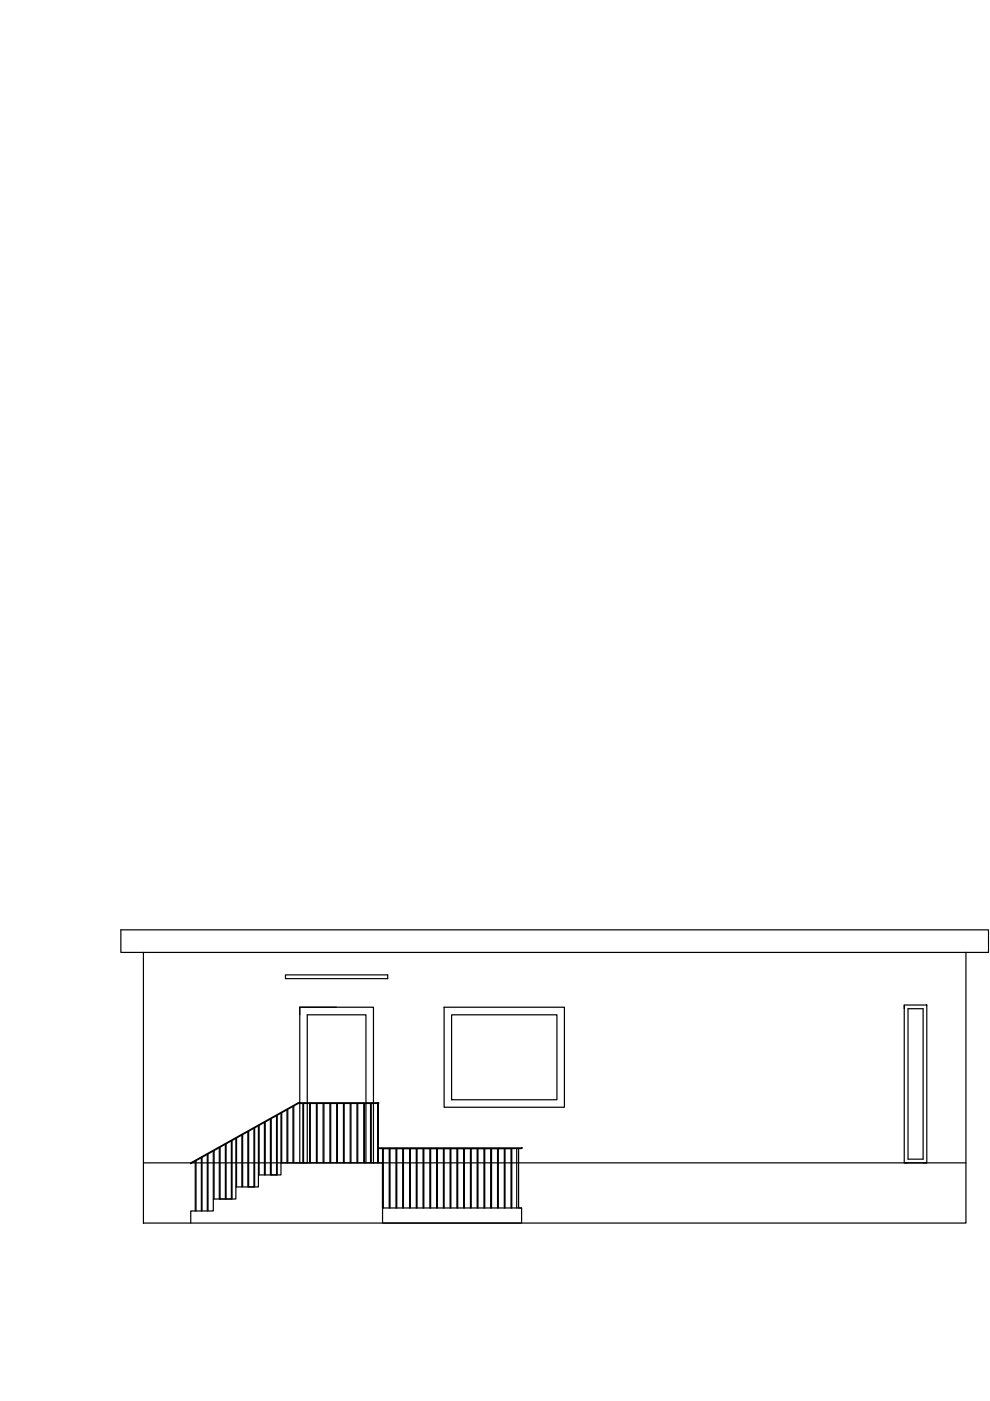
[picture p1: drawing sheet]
<svg xmlns="http://www.w3.org/2000/svg" width="210mm" height="297mm" viewBox="0 0 210 297" stroke-linecap="round" stroke-linejoin="round" font-family="sans-serif">
<!-- layer: 0 -->
<g fill="none" stroke="#000" stroke-width=".25">
<path d="M30.4 201.9h174.4v57.4h-174.4zM30.4 201.9h-4.8v-4.8h184v4.8h-4.8M60.5 206.7h21.7v.8h-21.7zM63.6 213.6h15.6v32.9h-15.6zM71.4 213.6h-7.8v1.6M94.2 213.6h25.5v21.2h-25.5zM95.8 215.2h22.3v18h-22.3zM191.7 213.1h4.8v33.4h-4.8zM191.7 213.1v.8M192.5 213.9h3.2v31.9h-3.2zM52.5 239.9v11.8M53.8 239.2v12.5"/>
<path d="M54 239.1v12.6h-1.3v-11.8M54.8 238.7v10.4M54.9 238.6v10.5M56.1 238v11.1M56.2 237.9v11.2M57.3 237.3v11.8M58.6 236.6v12.5h-1.1v-11.9M58.8 236.5v12.6h-.2M59.6 236v13.1h-4.8v2.6h-4.8v2.5h-4.8v2.6h-4.8v2.5M59.7 235.9v10.6M60.8 235.3v11.2M61 235.2v11.3"/>
<path d="M62.1 234.6v11.9M62.3 234.5v12M64.2 234v12.5M64.4 234v12.5M65.7 234v12.5M65.8 234v12.5M67.1 234v12.5M67.2 234v12.5M68.5 234v12.5M68.7 234v12.5M69.9 234v12.5M70.1 234v12.5"/>
<path d="M71.4 234v12.5M71.5 234v12.5M72.8 234v12.5M73 234v12.5M74.2 234v12.5M74.4 234v12.5M75.7 234v12.5M75.9 234v12.5M77.1 234v12.5M77.3 234v12.5M78.6 234v12.5M78.7 234v12.5"/>
<path d="M80.1 234v12.5h.1v-12.5M30.4 246.5h174.4M40.4 246.5l22.8-12.7h17.1v.2h-17.1l-22.8 12.7zM41.4 246.2v10.6M41.6 246.1v10.7M42.7 245.5v11.3M42.8 245.4v11.4M44 244.8v12M44.1 244.7v12.1M45.2 244.1v10.1M45.4 243.9v10.3M46.5 243.3v10.9h.2"/>
<path d="M47.8 242.6v11.6h-1.1v-11M49.1 241.9v12.3M49.2 241.8v12.4h-1.3v-11.7M50 241.4v10.3M50.2 241.3v10.4M51.3 240.7v11M51.4 240.6v11.1M63.6 246.5h1.5v-31.3h12.5v31.3M79.2 246.5h1.9v12.8h29.5v-3.2h-29.5M80.2 243.4h30.4M81.1 243.5h.2v12.6h-.2zM81.3 243.5h5.7"/>
<path d="M82.5 243.5h.2v12.6h-.2zM84 243.5v12.6h.1v-12.6M85.4 243.5v12.6h.1v-12.6M86.8 243.5v12.6h.2v-12.6h21.5v12.6h-.2v-12.6M88.3 243.5v12.6h.1v-12.6M89.7 243.5v12.6h.2v-12.6M91.1 243.5v12.6h.2v-12.6M92.6 243.5v12.6h.1v-12.6M94 243.5v12.6h.2v-12.6M95.4 243.5v12.6h.2v-12.6M96.9 243.5v12.6h.1v-12.6M98.3 243.5v12.6h.2v-12.6"/>
<path d="M99.8 243.5v12.6h.1v-12.6M101.2 243.5v12.6h.1v-12.6M102.6 243.5v12.6h.2v-12.6M104 243.5v12.6h.2v-12.6M105.5 243.5v12.6h.1v-12.6M106.9 243.5v12.6h.2v-12.6M109.6 243.5v12.6M110 243.5v12.6h.6M110.6 243.4h.1M110.6 243.4v.1h-30.4"/>
</g>
</svg>
